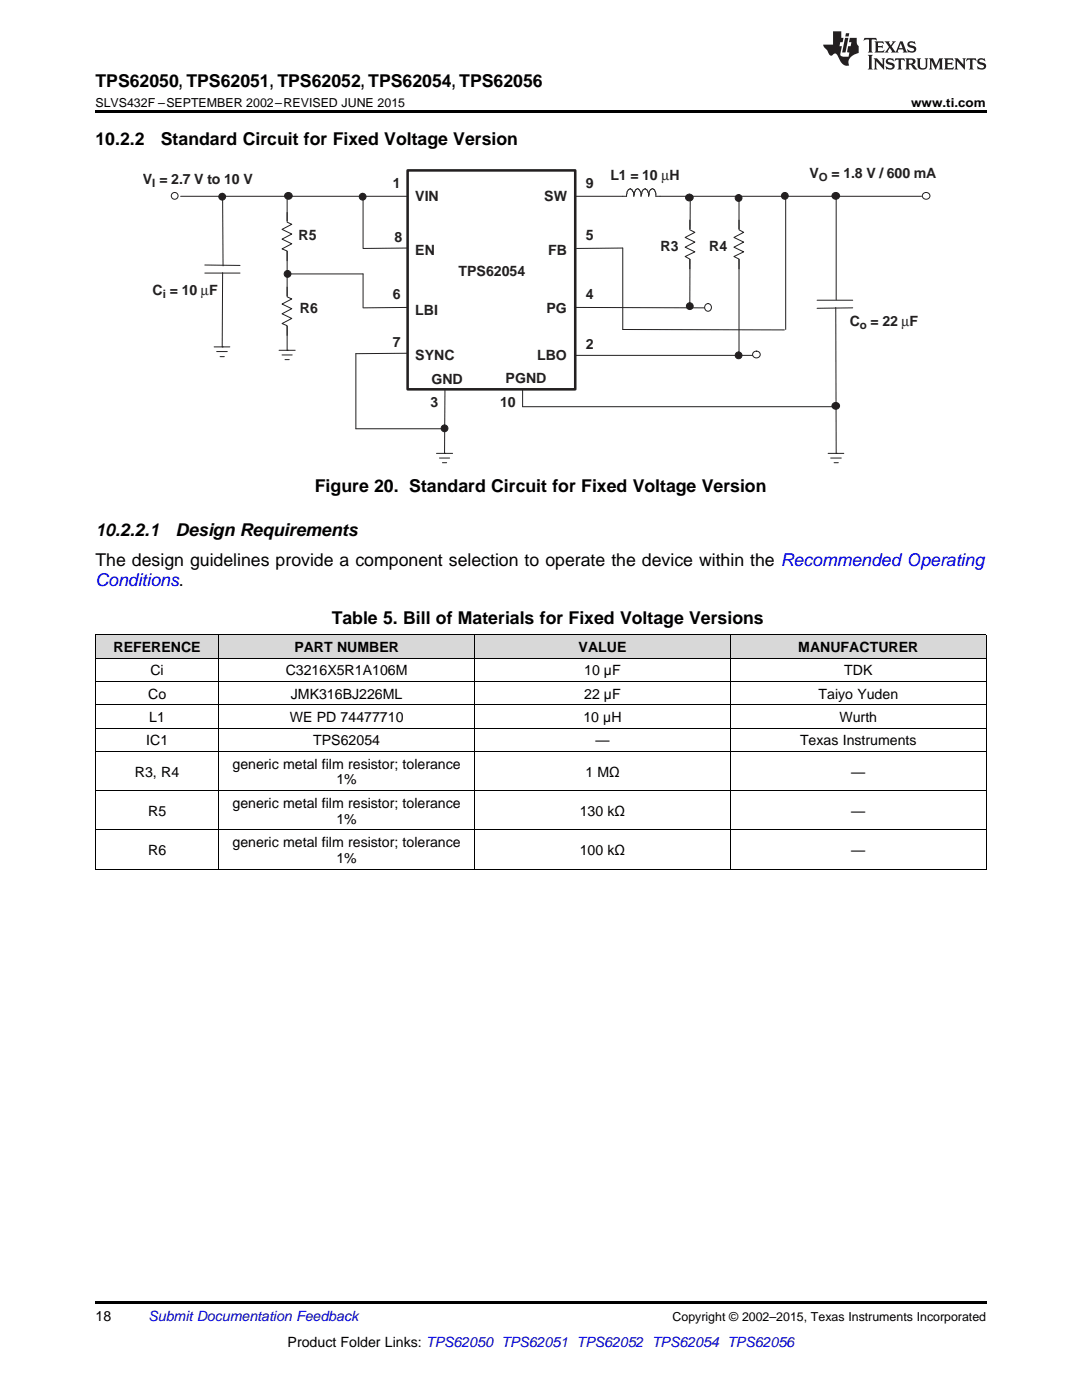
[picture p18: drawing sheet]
<svg xmlns="http://www.w3.org/2000/svg" width="216mm" height="279mm" viewBox="0 0 216 279" stroke-linecap="round" stroke-linejoin="round" font-family="sans-serif">
<defs><g id="words">
<g font-size="3.5">
<text x="19" y="17.3">TPS62050, TPS62051, TPS62052, TPS62054, TPS62056</text>
<text x="19" y="28.9">10.2.2</text>
<text x="32.1" y="28.9">Standard Circuit for Fixed Voltage Version</text>
<text x="62.8" y="98.2">Figure 20. Standard Circuit for Fixed Voltage Version</text>
<text x="19" y="107">10.2.2.1</text>
<text x="35" y="107">Design Requirements</text>
<text x="19" y="113">The design guidelines provide a component selection to operate the device within the Recommended Operating</text>
<text x="66.2" y="124.6">Table 5. Bill of Materials for Fixed Voltage Versions</text>
</g>
<text font-size="3.5" fill="#00f" x="19" y="116.9">Conditions.</text>
<g font-size="2.8" fill="#231f20">
<text x="121.8" y="36">L1 = 10 µH</text>
<text x="161.5" y="35.4">V</text>
<text x="165.9" y="35.4">= 1.8 V / 600 mA</text>
<text x="28.5" y="36.8">V = 2.7 V to 10 V</text>
<text x="78.4" y="37.5">1</text>
<text x="82.9" y="40.1">VIN</text>
<text x="108.6" y="40">SW</text>
<text x="116.9" y="37.5">9</text>
<text x="59.6" y="47.9">R5</text>
<text x="116.9" y="47.9">5</text>
<text x="78.7" y="48.2">8</text>
<text x="82.9" y="50.9">EN</text>
<text x="109.4" y="50.9">FB</text>
<text x="131.8" y="50.2">R3</text>
<text x="141.5" y="50">R4</text>
<text x="30.5" y="58.9">C = 10 µF</text>
<text x="78.4" y="59.7">6</text>
<text x="91.5" y="55">TPS62054</text>
<text x="116.9" y="59.7">4</text>
<text x="59.8" y="62.5">R6</text>
<text x="82.9" y="62.9">LBI</text>
<text x="109" y="62.5">PG</text>
<text x="169.6" y="65">C</text>
<text x="173.7" y="65">= 22 µF</text>
<text x="78.4" y="69.3">7</text>
<text x="82.9" y="71.9">SYNC</text>
<text x="107.2" y="71.9">LBO</text>
<text x="116.9" y="69.7">2</text>
<text x="86.1" y="76.6">GND</text>
<text x="100.9" y="76.4">PGND</text>
<text x="85.9" y="81.2">3</text>
<text x="99.8" y="81.2">10</text>
</g>
<g font-size="2.8">
<text x="22.6" y="130.1">REFERENCE</text>
<text x="58.7" y="130.1">PART NUMBER</text>
<text x="115.5" y="130.1">VALUE</text>
<text x="159.3" y="130.1">MANUFACTURER</text>
<text x="30" y="134.8">Ci</text>
<text x="57" y="134.8">C3216X5R1A106M</text>
<text x="116.6" y="134.8">10 µF</text>
<text x="168.5" y="134.8">TDK</text>
<text x="29.6" y="139.4">Co</text>
<text x="58" y="139.4">JMK316BJ226ML</text>
<text x="116.6" y="139.4">22 µF</text>
<text x="163.3" y="139.4">Taiyo Yuden</text>
<text x="29.2" y="148.7">IC1</text>
<text x="29.8" y="144.1">L1</text>
<text x="57.8" y="144.1">WE PD 74477710</text>
<text x="62.5" y="148.7">TPS62054</text>
<text x="116.4" y="144.1">10 µH</text>
<text x="118.8" y="148.7">—</text>
<text x="159.6" y="148.7">Texas Instruments</text>
<text x="167.5" y="144.1">Wurth</text>
<text x="26.9" y="155">R3, R4</text>
<text x="46.4" y="153.4">generic metal film resistor; tolerance</text>
<text x="116.8" y="155">1 MΩ</text>
<text x="169.9" y="155">—</text>
<text x="46.4" y="161.2">generic metal film resistor; tolerance</text>
<text x="67.1" y="156.6">1%</text>
<text x="29.6" y="162.8">R5</text>
<text x="67.1" y="164.4">1%</text>
<text x="115.7" y="162.8">130 kΩ</text>
<text x="169.9" y="162.8">—</text>
<text x="29.6" y="170.6">R6</text>
<text x="46.4" y="169.1">generic metal film resistor; tolerance</text>
<text x="67.1" y="172.2">1%</text>
<text x="115.7" y="170.6">100 kΩ</text>
<text x="169.9" y="170.6">—</text>
<text x="19" y="263.6">18</text>
<text x="57.4" y="268.9">Product Folder Links: TPS62050 TPS62051 TPS62052 TPS62054 TPS62056</text>
</g>
<text font-size="2.8" fill="#0000c8" x="29.6" y="263.6">Submit Documentation Feedback</text>
<g font-size="2.5">
<text x="19" y="21.4">SLVS432F –SEPTEMBER 2002–REVISED JUNE 2015</text>
<text x="181.8" y="21.4">www.ti.com</text>
<text x="134.2" y="263.6">Copyright © 2002–2015, Texas Instruments Incorporated</text>
</g>
<g font-size="2.3" fill="#231f20">
<text x="30.4" y="37.4">I</text>
<text x="163.4" y="36">O</text>
<text x="32.5" y="59.5">i</text>
<text x="171.6" y="65.6">o</text>
</g>
</g></defs>
<g fill="#d8d8d8">
<path d="M19 126.7h24.7v4.7h-24.7z"/>
<path d="M43.7 126.7h51v4.7h-51z"/>
<path d="M94.7 126.7h51.1v4.7h-51.1z"/>
<path d="M145.8 126.7h51v4.7h-51z"/>
</g>
<path d="M19 173.5h.2zM94.6 173.5h.1zM145.7 173.5h.1zM196.7 173.5h.1zM19 259.7h177.8v.5h-177.8z" fill="#000"/>
<g fill="none" stroke="#000" stroke-width=".2">
<path d="M19 136h177.8M19 131.3h177.8M19 126.7h177.8M19.1 126.7v46.8M43.6 126.7v46.8M94.7 126.7v46.8M145.7 126.7v46.8M196.8 126.7v46.8M19 157.8h177.8M19 149.9h177.8M19 145.3h177.8M19 140.6h177.8"/>
<path d="M19 173.4h177.8M19 165.6h177.8"/>
</g>
<path d="M81.3 34h33.5v43.7h-33.5z" fill="none" stroke="#231f20" stroke-width=".51"/>
<path d="M36 39.2h45.3M44.4 39.8l.1 13.3M124.3 39.2h.7l.1-.9 .3-.5 .4-.2 .6 .7 .1 .9a1.66 1.66 0 0 1 .7-1.6l.6 .7 .1 .9 .2-.9 .3-.5 .4-.2 .3 .3 .3 .7v.6l.2-1a.63 .63 0 0 1 .8-.5l.2 .2 .2 .4 .1 .9h.8" fill="none" stroke="#231f20" stroke-width=".2"/>
<circle cx="34.9" cy="39.1" r=".68" fill="#fff"/>
<g fill="none" stroke="#231f20" stroke-width=".2">
<path d="M72.4 39.2v10.3M114.8 39.2h9.5M131.7 39.2h52.2M81.3 49.5l-8.9 .1M81.3 61.4h-8.9M81.3 70.5l-10.3 .1v15h18M88.8 77.6l-.1 12.9"/>
<circle cx="34.9" cy="39.1" r=".68"/>
</g>
<circle cx="184.8" cy="39.1" r=".72" fill="#fff"/>
<g fill="none" stroke="#231f20" stroke-width=".2">
<path d="M124.3 49.5l-9.3 .1M114.6 61.4h26"/>
<circle cx="184.8" cy="39.1" r=".72"/>
</g>
<circle cx="88.7" cy="85.5" r=".68" fill="#231f20"/>
<circle cx="88.7" cy="85.5" r=".68" fill="none" stroke="#231f20" stroke-width=".2"/>
<circle cx="44.3" cy="39.3" r=".68" fill="#231f20"/>
<circle cx="44.3" cy="39.3" r=".68" fill="none" stroke="#231f20" stroke-width=".2"/>
<circle cx="72.4" cy="39.3" r=".68" fill="#231f20"/>
<circle cx="72.4" cy="39.3" r=".68" fill="none" stroke="#231f20" stroke-width=".2"/>
<circle cx="57.4" cy="54.7" r=".68" fill="#231f20"/>
<circle cx="57.4" cy="54.7" r=".68" fill="none" stroke="#231f20" stroke-width=".2"/>
<circle cx="137.6" cy="39.5" r=".72" fill="#231f20"/>
<circle cx="137.6" cy="39.5" r=".72" fill="none" stroke="#231f20" stroke-width=".2"/>
<circle cx="137.6" cy="61.1" r=".68" fill="#231f20"/>
<circle cx="137.6" cy="61.1" r=".68" fill="none" stroke="#231f20" stroke-width=".2"/>
<circle cx="166.7" cy="39.1" r=".72" fill="#231f20"/>
<g fill="none" stroke="#231f20" stroke-width=".2">
<path d="M166.9 39.2v20.6M44.4 54.4l-.1 14.8M124.3 49.5v16.3h32.2M137.7 40.2l-.1 21.2M104.3 81.2h62.5"/>
<circle cx="166.7" cy="39.1" r=".72"/>
</g>
<circle cx="141.3" cy="61.3" r=".72" fill="#fff"/>
<circle cx="141.3" cy="61.3" r=".72" fill="none" stroke="#231f20" stroke-width=".2"/>
<circle cx="147.4" cy="70.9" r=".68" fill="#231f20"/>
<g fill="none" stroke="#231f20" stroke-width=".2">
<path d="M57.3 39.2v30.7M40.9 52.9l7 .1M40.9 54.5h7"/>
<circle cx="147.4" cy="70.9" r=".68"/>
</g>
<circle cx="57.6" cy="39.1" r=".72" fill="#231f20"/>
<g fill="none" stroke="#231f20" stroke-width=".2">
<path d="M57.5 54.7h14.9v6.7"/>
<circle cx="57.6" cy="39.1" r=".72"/>
</g>
<circle cx="166.8" cy="81" r=".72" fill="#231f20"/>
<g fill="none" stroke="#231f20" stroke-width=".2">
<path d="M163 59.9h7.2M104.3 77.8v3.4M114.8 70.9h35.5M166.8 61.4l.1 29.1M170.2 61.4l-7.2 .1"/>
<circle cx="166.8" cy="81" r=".72"/>
</g>
<circle cx="151" cy="70.8" r=".72" fill="#fff"/>
<g fill="none" stroke="#231f20" stroke-width=".2">
<path d="M147.5 39.2v31.7"/>
<circle cx="151" cy="70.8" r=".72"/>
</g>
<circle cx="147.4" cy="39.5" r=".68" fill="#231f20"/>
<g fill="none" stroke="#231f20" stroke-width=".2">
<path d="M156.8 39.1v26.7"/>
<circle cx="147.4" cy="39.5" r=".68"/>
</g>
<circle cx="156.6" cy="39.1" r=".68" fill="#231f20"/>
<g fill="none" stroke="#231f20" stroke-width=".2">
<path d="M42.7 69.2h3.2M43.2 70.2h2.2M43.9 71.2h.9M44.3 69.2h.1M55.7 69.9h3.2M56.3 70.8h2M56.9 71.8h.8M57.3 69.9h.1"/>
<circle cx="156.6" cy="39.1" r=".68"/>
</g>
<path d="M56.4 59.2h1.9v5.8h-1.9z" fill="#fff"/>
<path d="M57.3 57.3v1.9l.9 .5-1.9 1 1.9 .9-1.9 1 1.9 1-1.9 1 1 .4v1.9" fill="none" stroke="#231f20" stroke-width=".2"/>
<path d="M56.4 44.3h1.9v5.8h-1.9z" fill="#fff"/>
<path d="M57.3 42.4v1.9l.9 .5-1.9 1 1.9 .9-1.9 1 1.9 1-1.9 1 1 .4v1.9M87.1 90.5h3.2M87.7 91.4h2M88.3 92.3h.8M88.7 90.5h.1" fill="none" stroke="#231f20" stroke-width=".2"/>
<path d="M136.7 45.9h2v5.8h-2z" fill="#fff"/>
<path d="M137.6 43.9v2l1.1 .5-2 1 2 .9-2 1 2 1-2 .9 .9 .5v2" fill="none" stroke="#231f20" stroke-width=".2"/>
<path d="M146.5 45.9h2v5.8h-2z" fill="#fff"/>
<path d="M147.5 43.9v2l.9 .5-2 1 2 .9-2 1 2 1-2 .9 1.1 .5v2M165.2 90.5h3.2M165.7 91.4h2.2M166.4 92.3h.9M166.9 90.5h.1" fill="none" stroke="#231f20" stroke-width=".2"/>
<path d="M19 22h177.8v.5h-177.8z" fill="#000"/>
<g fill="#231f20">
<path d="M172.5 7.6l-.1 .5 .4-.2h.6v.1v2.1l-.2 .4h.9l-.2-.4v-2.1l.1-.1h.5l.5 .2-.2-.5zM174.5 8.3l.2 .3v1.5l-.2 .4h1.8l.2-.6a1.04 1.04 0 0 1-1.3 .2v-.7h.6l.3 .2v-.6l-.3 .2h-.6v-.6l.8-.1 .4 .3-.2-.5zM176.5 8.3l.9 1.1-.9 1.1h.8l-.2-.2 .4-.7 .5 .7-.2 .2h1.5l-.2-.2 .2-.4h.9l.1 .4-.2 .2h1l-.3-.3-.7-1.9h-.5l-.9 2-.8-1 .9-1h-.8l.1 .3-.4 .5-.3-.6 .1-.2zM179.7 8.6l.4 1h-.7zM181.3 8.4a.63 .63 0 0 0-.2 .7 .63 .63 0 0 0 .6 .4l.6 .2 .1 .2a.75 .75 0 0 1-.7 .4 .75 .75 0 0 1-.6-.5l.1 .7 .1-.1a1.11 1.11 0 0 0 1.5-.6 1.13 1.13 0 0 0-1.2-.8l-.1-.4a1.04 1.04 0 0 1 1.2 .2l-.2-.5-.2 .1-.4-.2zM173.2 10.9l.2 .4v2.2l-.2 .4h1l-.3-.4v-2.2l.3-.4zM174.3 11.6l.3 .4v1.5l-.3 .4h.8l-.2-.4v-1.3l1.5 1.7v-1.9l.2-.4h-.7l.2 .4v.9l-1.1-1.3zM177 11.8a.62 .62 0 0 0-.2 .7 .62 .62 0 0 0 .6 .4l.6 .1 .1 .3a.76 .76 0 0 1-.7 .3 .76 .76 0 0 1-.7-.4l.2 .7 .1-.1a1.11 1.11 0 0 0 1.5-.6 1.13 1.13 0 0 0-1.2-.8l-.1-.4a1.04 1.04 0 0 1 1.2 .2l-.2-.6-.2 .1-.5-.1zM178.7 11.6l-.2 .6a.61 .61 0 0 1 .8-.3v1.6l-.2 .4h.9l-.2-.4v-1.6a.63 .63 0 0 1 .7 .3l-.1-.6zM180.6 11.6l.3 .4v1.5l-.3 .4h1l-.2-.2-.1-.8 .6 .2a.76 .76 0 0 0 1.2 .7l-1-1a.58 .58 0 0 0 .6-.5 .58 .58 0 0 0-.5-.6zM181.4 11.9h.1a.45 .45 0 0 1 .5 .1 .45 .45 0 0 1 .1 .5l-.8 .2zM182.9 11.6l.2 .2a2.17 2.17 0 0 0 .3 1.9 .99 .99 0 0 0 1.6-.6v-1.1l.2-.4h-.7l.2 .2a1.92 1.92 0 0 1-.2 1.8 .6 .6 0 0 1-.9-.5v-1.1l.2-.4zM185.4 11.6l.2 .4v1.5l-.2 .4h.7l-.2-.4v-1.4l.8 1.8 .8-1.8v1.4l-.2 .4h.9l-.2-.4v-1.5l.2-.4h-.8l-.6 1.5-.6-1.5zM188.4 11.6l.2 .4v1.5l-.2 .4h1.8l.1-.6a1.04 1.04 0 0 1-1.2 .1v-.6h.5l.4 .2v-.6l-.4 .2h-.5v-.7h.8l.3 .3-.1-.6zM190.5 11.6l.2 .4v1.5l-.2 .4h.7l-.2-.4v-1.3l1.5 1.7v-1.9l.2-.4h-.7l.2 .4v.9l-1.1-1.3zM192.9 11.6l-.1 .6a.61 .61 0 0 1 .7-.3l.1 1.6-.3 .4h1l-.3-.4 .1-1.6a.63 .63 0 0 1 .7 .3l-.1-.6zM195.2 11.8a.62 .62 0 0 0-.2 .7 .62 .62 0 0 0 .6 .4l.6 .1 .1 .3a.76 .76 0 0 1-.7 .3 .76 .76 0 0 1-.6-.4l.1 .7 .1-.1a1.11 1.11 0 0 0 1.6-.6 1.13 1.13 0 0 0-1.3-.8l-.1-.4a1.04 1.04 0 0 1 1.2 .2l-.1-.6-.2 .1-.5-.1z"/>
<path d="M166.2 6.3v2.6h-1.9v.4l.8 .9a.91 .91 0 0 0 1 .8 .56 .56 0 0 1 .5-.3 .56 .56 0 0 1 .5 .3l.4 .8a1.53 1.53 0 0 0 1.9 1.2 1.54 1.54 0 0 1 1-2.1l.9-.3v-1.4a1.52 1.52 0 0 1-.4-1.6h-1.3l-.2 .8h.5l-.2 .8h-.5l-.1 1v.2l.4 .1-.2 .8a1.93 1.93 0 0 1-1.6-.3l.3-1.8h-.5l.2-.8h.4l.2-.8h-.4v-1.3zM168.6 7.6l-.6 2.9h.7l.6-2.9zM168.8 6.6l-.1 .7h.6l.2-.7z"/>
</g>
<use href="#words"/>
</svg>
